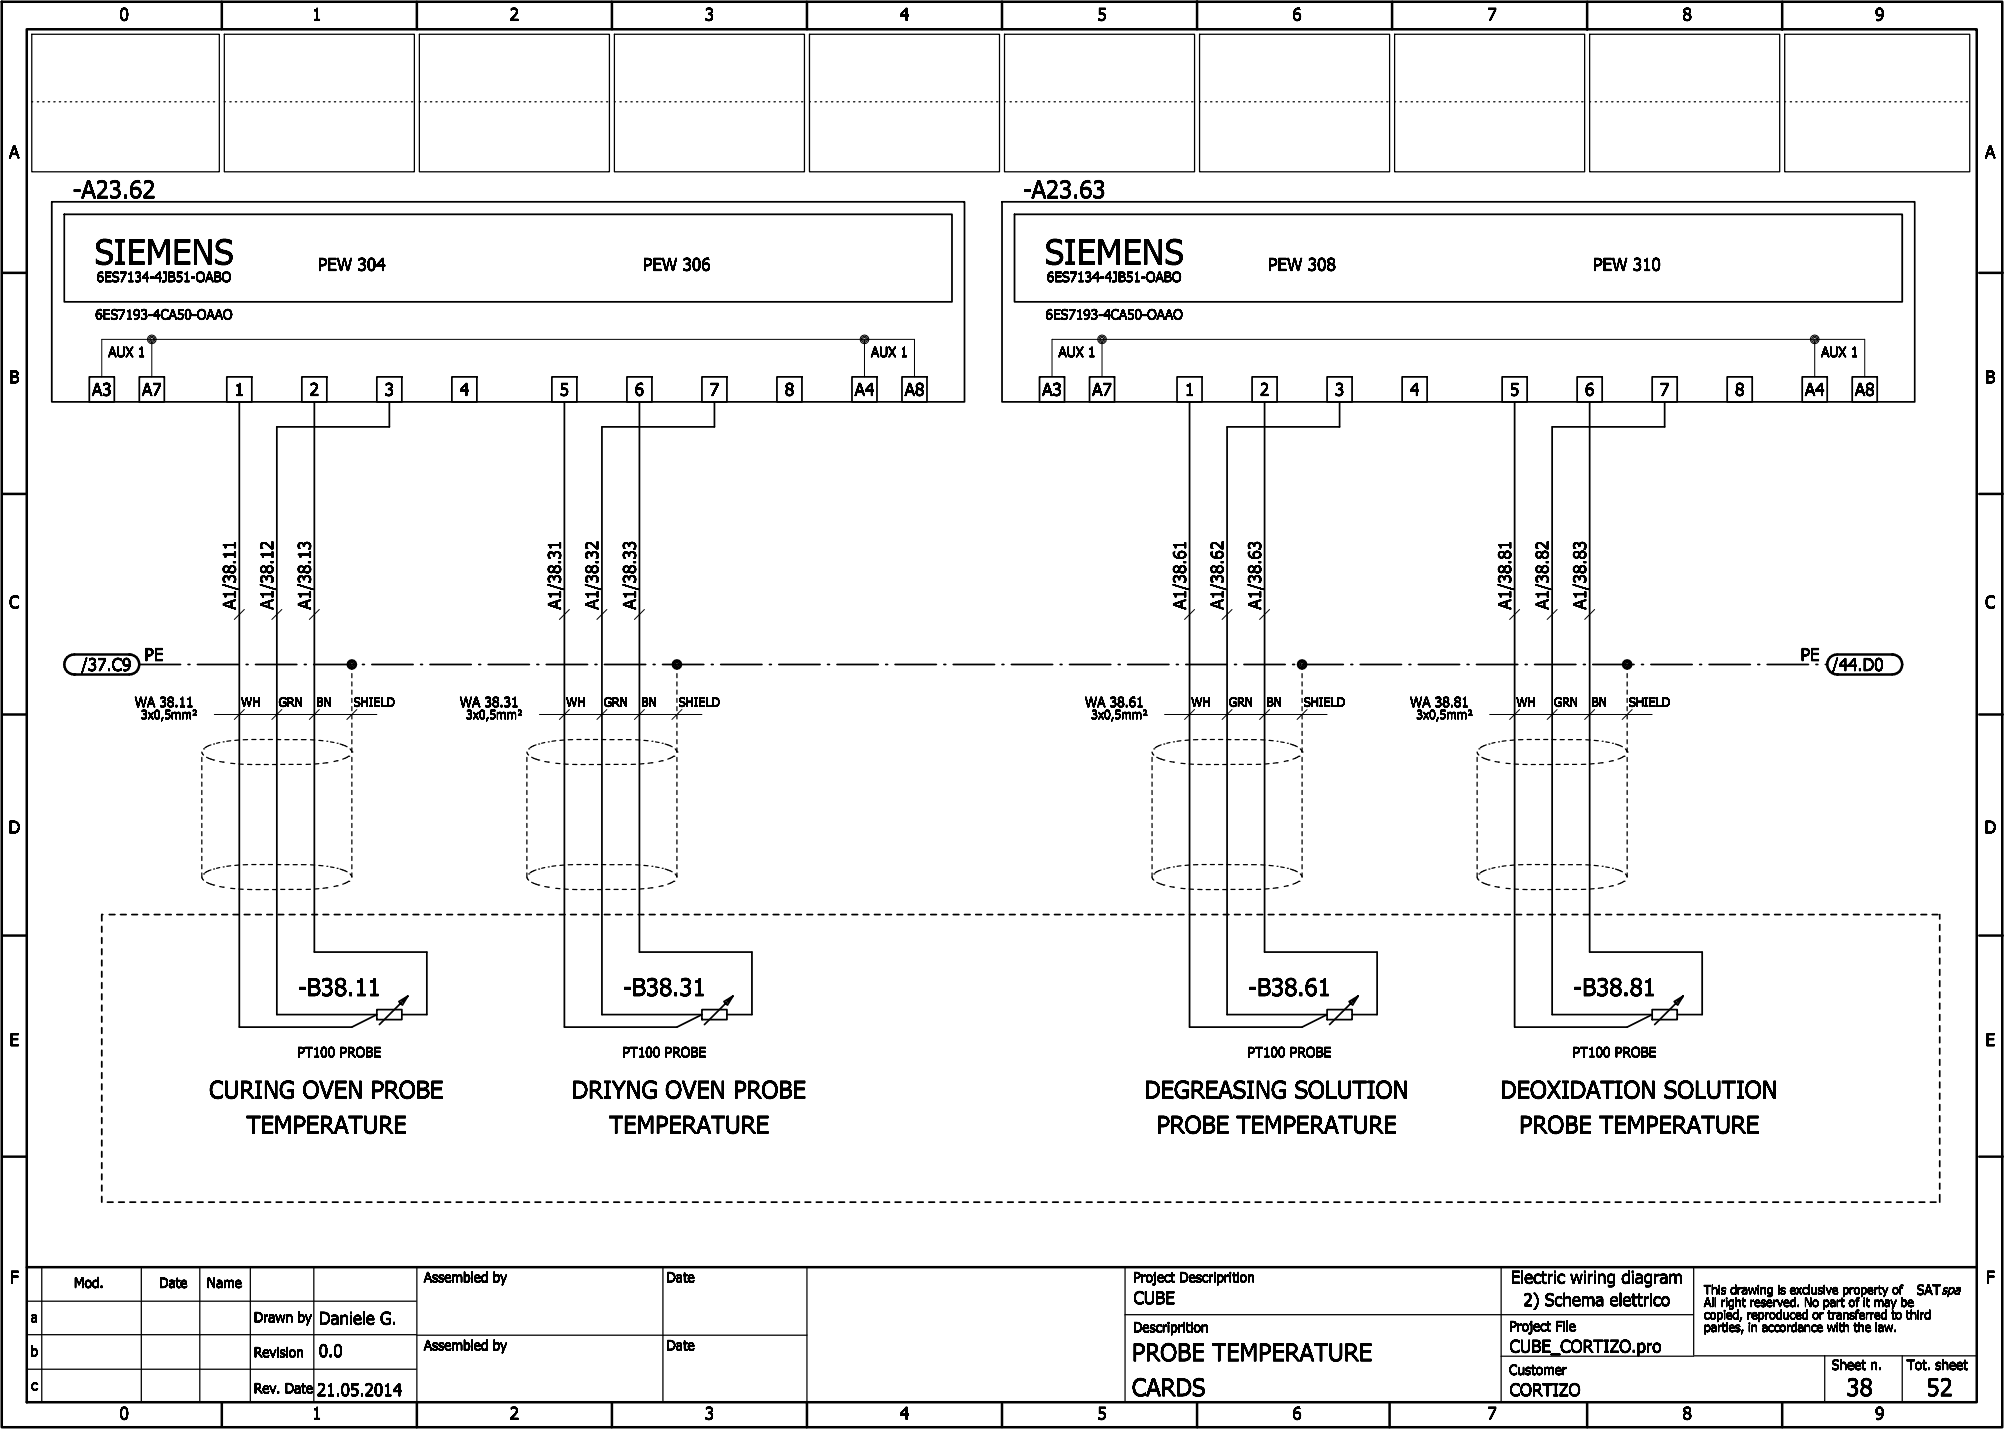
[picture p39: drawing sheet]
<svg xmlns="http://www.w3.org/2000/svg" width="401mm" height="286mm" viewBox="0 0 401 286" stroke-linecap="round" stroke-linejoin="round" font-family="sans-serif">
<defs><g id="words">
<g font-size="5">
<text x="18.9" y="52.8">SIEMENS</text>
<text x="208.9" y="52.8">SIEMENS</text>
</g>
<g font-size="3.5">
<text x="14.6" y="39.6">-A23.62</text>
<text x="204.6" y="39.6">-A23.63</text>
<text x="59.6" y="199.1">-B38.11</text>
<text x="124.6" y="199.1">-B38.31</text>
<text x="249.6" y="199.1">-B38.61</text>
<text x="314.6" y="199.1">-B38.81</text>
<text x="41.8" y="219.6">CURING OVEN PROBE</text>
<text x="114.3" y="219.6">DRIYNG OVEN PROBE</text>
<text x="228.8" y="219.6">DEGREASING SOLUTION</text>
<text x="300" y="219.6">DEOXIDATION SOLUTION</text>
<text x="49.3" y="226.6">TEMPERATURE</text>
<text x="121.8" y="226.6">TEMPERATURE</text>
<text x="231.3" y="226.6">PROBE TEMPERATURE</text>
<text x="303.8" y="226.6">PROBE TEMPERATURE</text>
<text x="226.4" y="272.1">PROBE TEMPERATURE</text>
<text x="226.4" y="279.1">CARDS</text>
<text x="369.2" y="279.1">38</text>
<text x="385.2" y="279.1">52</text>
</g>
<g font-size="2.5">
<text x="23.9" y="4.1">0</text>
<text x="62.4" y="4.1">1</text>
<text x="101.9" y="4.1">2</text>
<text x="140.9" y="4.1">3</text>
<text x="179.9" y="4.1">4</text>
<text x="219.4" y="4.1">5</text>
<text x="258.4" y="4.1">6</text>
<text x="297.4" y="4.1">7</text>
<text x="336.4" y="4.1">8</text>
<text x="374.9" y="4.1">9</text>
<text x="1.8" y="31.6">A</text>
<text x="396.9" y="31.6">A</text>
<text x="63.5" y="54.1">PEW 304</text>
<text x="128.5" y="54.1">PEW 306</text>
<text x="253.5" y="54.1">PEW 308</text>
<text x="318.5" y="54.1">PEW 310</text>
<text x="1.9" y="76.6">B</text>
<text x="397" y="76.6">B</text>
<text x="18.4" y="79.1">A3</text>
<text x="28.4" y="79.1">A7</text>
<text x="46.9" y="79.1">1</text>
<text x="61.9" y="79.1">2</text>
<text x="76.9" y="79.1">3</text>
<text x="91.9" y="79.1">4</text>
<text x="111.9" y="79.1">5</text>
<text x="126.9" y="79.1">6</text>
<text x="141.9" y="79.1">7</text>
<text x="156.9" y="79.1">8</text>
<text x="170.9" y="79.1">A4</text>
<text x="180.9" y="79.1">A8</text>
<text x="208.4" y="79.1">A3</text>
<text x="218.4" y="79.1">A7</text>
<text x="236.9" y="79.1">1</text>
<text x="251.9" y="79.1">2</text>
<text x="266.9" y="79.1">3</text>
<text x="281.9" y="79.1">4</text>
<text x="301.9" y="79.1">5</text>
<text x="316.9" y="79.1">6</text>
<text x="331.9" y="79.1">7</text>
<text x="346.9" y="79.1">8</text>
<text x="360.9" y="79.1">A4</text>
<text x="370.9" y="79.1">A8</text>
<text x="1.8" y="121.6">C</text>
<text x="47.1" y="121.9" transform="rotate(-90 47.1 121.9)">A1/38.11</text>
<text x="54.6" y="121.9" transform="rotate(-90 54.6 121.9)">A1/38.12</text>
<text x="62.1" y="121.9" transform="rotate(-90 62.1 121.9)">A1/38.13</text>
<text x="112.1" y="121.9" transform="rotate(-90 112.1 121.9)">A1/38.31</text>
<text x="119.6" y="121.9" transform="rotate(-90 119.6 121.9)">A1/38.32</text>
<text x="127.1" y="121.9" transform="rotate(-90 127.1 121.9)">A1/38.33</text>
<text x="237.1" y="121.9" transform="rotate(-90 237.1 121.9)">A1/38.61</text>
<text x="244.6" y="121.9" transform="rotate(-90 244.6 121.9)">A1/38.62</text>
<text x="252.1" y="121.9" transform="rotate(-90 252.1 121.9)">A1/38.63</text>
<text x="302.1" y="121.9" transform="rotate(-90 302.1 121.9)">A1/38.81</text>
<text x="309.6" y="121.9" transform="rotate(-90 309.6 121.9)">A1/38.82</text>
<text x="317.1" y="121.9" transform="rotate(-90 317.1 121.9)">A1/38.83</text>
<text x="396.9" y="121.6">C</text>
<text x="16.3" y="134.1">/37.C9</text>
<text x="28.9" y="132.1">PE</text>
<text x="360" y="132.1">PE</text>
<text x="366.4" y="134.1">/44.D0</text>
<text x="1.7" y="166.6">D</text>
<text x="396.8" y="166.6">D</text>
<text x="1.9" y="209.1">E</text>
<text x="397" y="209.1">E</text>
<text x="2" y="256.6">F</text>
<text x="302.1" y="256.6">Electric wiring diagram</text>
<text x="397.1" y="256.6">F</text>
<text x="226.7" y="260.7">CUBE</text>
<text x="304.6" y="261.1">2) Schema elettrico</text>
<text x="63.8" y="264.8">Daniele G.</text>
<text x="63.8" y="271.3">0.0</text>
<text x="301.9" y="270.4">CUBE_CORTIZO.pro</text>
<text x="63.4" y="279.1">21.05.2014</text>
<text x="301.9" y="279.1">CORTIZO</text>
<text x="23.9" y="283.8">0</text>
<text x="62.4" y="283.8">1</text>
<text x="101.9" y="283.8">2</text>
<text x="140.9" y="283.8">3</text>
<text x="179.9" y="283.8">4</text>
<text x="219.4" y="283.8">5</text>
<text x="258.4" y="283.8">6</text>
<text x="297.4" y="283.8">7</text>
<text x="336.4" y="283.8">8</text>
<text x="374.9" y="283.8">9</text>
</g>
<g font-size="2">
<text x="19.3" y="56.4">6ES7134-4JB51-OABO</text>
<text x="209.3" y="56.4">6ES7134-4JB51-OABO</text>
<text x="19.1" y="63.9">6ES7193-4CA50-OAAO</text>
<text x="209.1" y="63.9">6ES7193-4CA50-OAAO</text>
<text x="21.7" y="71.4">AUX 1</text>
<text x="174.2" y="71.4">AUX 1</text>
<text x="211.7" y="71.4">AUX 1</text>
<text x="364.2" y="71.4">AUX 1</text>
<text x="26.9" y="141.4">WA 38.11</text>
<text x="91.9" y="141.4">WA 38.31</text>
<text x="216.9" y="141.4">WA 38.61</text>
<text x="281.9" y="141.4">WA 38.81</text>
<text x="59.4" y="211.4">PT100 PROBE</text>
<text x="124.4" y="211.4">PT100 PROBE</text>
<text x="249.4" y="211.4">PT100 PROBE</text>
<text x="314.4" y="211.4">PT100 PROBE</text>
<text x="14.8" y="257.5">Mod.</text>
<text x="31.8" y="257.5">Date</text>
<text x="41.4" y="257.5">Name</text>
<text x="84.8" y="256.4">Assembled by</text>
<text x="133.3" y="256.4">Date</text>
<text x="226.6" y="256.4">Project Descriprition</text>
<text x="383.3" y="258.9">SATspa</text>
<text x="6.2" y="264.4">a</text>
<text x="50.8" y="264.4">Drawn by</text>
<text x="84.8" y="270">Assembled by</text>
<text x="133.3" y="270">Date</text>
<text x="226.6" y="266.4">Descriprition</text>
<text x="301.8" y="266.1">Project File</text>
<text x="6.1" y="271.2">b</text>
<text x="50.8" y="271.3">Revision</text>
<text x="301.8" y="274.9">Customer</text>
<text x="366.3" y="273.9">Sheet n.</text>
<text x="381.3" y="273.9">Tot. sheet</text>
<text x="6.2" y="278">c</text>
<text x="50.8" y="278.5">Rev. Date</text>
</g>
<g font-size="1.8">
<text x="28.2" y="143.7">3x0,5mm²</text>
<text x="48.2" y="141.3">WH</text>
<text x="55.7" y="141.3">GRN</text>
<text x="63.2" y="141.3">BN</text>
<text x="70.7" y="141.3">SHIELD</text>
<text x="93.2" y="143.7">3x0,5mm²</text>
<text x="113.2" y="141.3">WH</text>
<text x="120.7" y="141.3">GRN</text>
<text x="128.2" y="141.3">BN</text>
<text x="135.7" y="141.3">SHIELD</text>
<text x="218.2" y="143.7">3x0,5mm²</text>
<text x="238.2" y="141.3">WH</text>
<text x="245.7" y="141.3">GRN</text>
<text x="253.2" y="141.3">BN</text>
<text x="260.7" y="141.3">SHIELD</text>
<text x="283.2" y="143.7">3x0,5mm²</text>
<text x="303.2" y="141.3">WH</text>
<text x="310.7" y="141.3">GRN</text>
<text x="318.2" y="141.3">BN</text>
<text x="325.7" y="141.3">SHIELD</text>
<text x="340.7" y="258.8">This drawing is exclusive property of</text>
<text x="340.7" y="261.3">All right reserved. No part of it may be</text>
<text x="340.7" y="263.8">copied, reproduced or transferred to third</text>
<text x="340.7" y="266.3">parties, in accordance with the law.</text>
</g>
</g></defs>
<g fill="none" stroke="#000" stroke-width=".35">
<path d="M10.4 40.4h182.5v40h-182.5zM12.9 42.9h177.5v17.4h-177.5zM200.4 40.4h182.5v40h-182.5zM202.9 42.9h177.5v17.4h-177.5zM17.9 75.3h5v5.1h-5zM27.9 75.3h5v5.1h-5zM45.4 75.3h5v5.1h-5zM60.4 75.3h5v5.1h-5zM75.4 75.3h5v5.1h-5zM90.4 75.3h5v5.1h-5zM110.4 75.3h5v5.1h-5zM125.4 75.3h5v5.1h-5z"/>
<path d="M140.4 75.3h5v5.1h-5zM155.4 75.3h5v5.1h-5zM170.4 75.3h5v5.1h-5zM180.4 75.3h5v5.1h-5zM207.9 75.3h5v5.1h-5zM217.9 75.3h5v5.1h-5zM235.4 75.3h5v5.1h-5zM250.4 75.3h5v5.1h-5zM265.4 75.3h5v5.1h-5zM280.4 75.3h5v5.1h-5zM300.4 75.3h5v5.1h-5zM315.4 75.3h5v5.1h-5z"/>
<path d="M330.4 75.3h5v5.1h-5zM345.4 75.3h5v5.1h-5zM360.4 75.3h5v5.1h-5zM370.4 75.3h5v5.1h-5zM47.9 80.4v125h22.5l5-2.5h-20v-117.5h22.5v-5M62.9 80.4v110h22.5v12.5h-5M112.9 80.4v125h22.5l5-2.5h-20v-117.5h22.5v-5M127.9 80.4v110h22.5v12.5h-5M237.9 80.4v125h22.5l5-2.5h-20v-117.5h22.5v-5M252.9 80.4v110h22.5v12.5h-5M302.9 80.4v125h22.5l5-2.5h-20v-117.5h22.5v-5M317.9 80.4v110h22.5v12.5h-5"/>
<path d="M27.9 132.9h8.2M37.6 132.9h.4M39.5 132.9h8.2M49.2 132.9h.4M51.1 132.9h8.3M60.9 132.9h.3M62.7 132.9h8.3M72.5 132.9h.4M74.4 132.9h8.2M84.1 132.9h.4M86 132.9h8.2M95.7 132.9h.4"/>
<path d="M97.6 132.9h8.3M107.4 132.9h.3M109.2 132.9h8.3M119 132.9h.4M120.9 132.9h8.2M130.6 132.9h.4M132.5 132.9h8.2M142.2 132.9h.4M144.1 132.9h8.3M153.9 132.9h.3M155.7 132.9h8.3M165.5 132.9h.4"/>
<path d="M167.4 132.9h8.2M177.1 132.9h.4M179 132.9h8.2M188.7 132.9h.4M190.6 132.9h8.3M200.4 132.9h.3M202.2 132.9h8.3M212 132.9h.4M213.9 132.9h8.2M223.6 132.9h.4M225.5 132.9h8.2M235.2 132.9h.4"/>
<path d="M237.1 132.9h8.3M246.9 132.9h.3M248.7 132.9h8.3M258.5 132.9h.4M260.4 132.9h8.2M270.1 132.9h.4M272 132.9h8.2M281.7 132.9h.4M283.6 132.9h8.3M293.4 132.9h.3M295.2 132.9h8.3M305 132.9h.4"/>
<path d="M306.9 132.9h8.2M316.6 132.9h.4M318.5 132.9h8.2M328.2 132.9h.4M330.1 132.9h8.3M339.9 132.9h.3M341.7 132.9h8.3M351.5 132.9h.4M353.4 132.9h8.2M363.1 132.9h.4M365 132.9h.4M20.4 182.9v1.2"/>
<path d="M20.4 185.2v1.2M20.4 187.5v1.1M20.4 189.7v1.2M20.4 192v1.1M20.4 194.2v1.2M20.4 196.5v1.1M20.4 198.7v1.2M21.9 182.9h1.1M24.1 182.9h1.1M26.4 182.9h1.1M28.6 182.9h1.1M30.9 182.9h1.1"/>
<path d="M33.1 182.9h1.1M35.4 182.9h1.1M37.6 182.9h1.1M39.9 182.9h1.1M42.1 182.9h1.1M44.4 182.9h1.1M46.6 182.9h1.1M48.9 182.9h1.1M51.1 182.9h1.1M53.4 182.9h1.1M55.6 182.9h1.1M57.9 182.9h1.1"/>
<path d="M60.1 182.9h1.1M62.4 182.9h1.1M64.6 182.9h1.1M66.9 182.9h1.1M69.1 182.9h1.1M71.4 182.9h1.1M73.6 182.9h1.1M75.9 182.9h1.1M78.1 182.9h1.1M80.4 182.9h1.1M81.6 199.2l-1.1 1.8-.7-.7 1.8-1.1-5.7 5.7M82.6 182.9h1.1"/>
<path d="M84.9 182.9h1.1M87.1 182.9h1.1M89.4 182.9h1.1M91.6 182.9h1.1M93.9 182.9h1.1M96.1 182.9h1.1M98.4 182.9h1.1M100.6 182.9h1.1M102.9 182.9h1.1M105.1 182.9h1.1M107.4 182.9h1.1M109.6 182.9h1.1"/>
<path d="M111.9 182.9h1.1M114.1 182.9h1.1M116.4 182.9h1.1M118.6 182.9h1.1M120.9 182.9h1.1M123.1 182.9h1.1M125.4 182.9h1.1M127.6 182.9h1.1M129.9 182.9h1.1M132.1 182.9h1.1M134.4 182.9h1.1M136.6 182.9h1.1"/>
<path d="M138.9 182.9h1.1M141.1 182.9h1.1M143.4 182.9h1.1M145.6 182.9h1.1M146.6 199.2l-1.1 1.8-.7-.7 1.8-1.1-5.7 5.7M147.9 182.9h1.1M150.1 182.9h1.1M152.4 182.9h1.1M154.6 182.9h1.1M156.9 182.9h1.1M159.1 182.9h1.1M161.4 182.9h1.1"/>
<path d="M163.6 182.9h1.1M165.9 182.9h1.1M168.1 182.9h1.1M170.4 182.9h1.1M172.6 182.9h1.1M174.9 182.9h1.1M177.1 182.9h1.1M179.4 182.9h1.1M181.6 182.9h1.1M183.9 182.9h1.1M186.1 182.9h1.1M188.4 182.9h1.1"/>
<path d="M190.6 182.9h1.1M192.9 182.9h1.1M195.1 182.9h1.1M197.4 182.9h1.1M199.6 182.9h1.1M201.9 182.9h1.1M204.1 182.9h1.1M206.4 182.9h1.1M208.6 182.9h1.1M210.9 182.9h1.1M213.1 182.9h1.1M215.4 182.9h1.1"/>
<path d="M217.6 182.9h1.1M219.9 182.9h1.1M222.1 182.9h1.1M224.4 182.9h1.1M226.6 182.9h1.1M228.9 182.9h1.1M231.1 182.9h1.1M233.4 182.9h1.1M235.6 182.9h1.1M237.9 182.9h1.1M240.1 182.9h1.1M242.4 182.9h1.1"/>
<path d="M244.6 182.9h1.1M246.9 182.9h1.1M249.1 182.9h1.1M251.4 182.9h1.1M253.6 182.9h1.1M255.9 182.9h1.1M258.1 182.9h1.1M260.4 182.9h1.1M262.6 182.9h1.1M264.9 182.9h1.1M267.1 182.9h1.1M269.4 182.9h1.1"/>
<path d="M271.6 199.2l-1.1 1.8-.7-.7 1.8-1.1-5.7 5.7M271.6 182.9h1.1M273.9 182.9h1.1M276.1 182.9h1.1M278.4 182.9h1.1M280.6 182.9h1.1M282.9 182.9h1.1M285.1 182.9h1.1M287.4 182.9h1.1M289.6 182.9h1.1M291.9 182.9h1.1M294.1 182.9h1.1"/>
<path d="M296.4 182.9h1.1M298.6 182.9h1.1M300.9 182.9h1.1M303.1 182.9h1.1M305.4 182.9h1.1M307.6 182.9h1.1M309.9 182.9h1.1M312.1 182.9h1.1M314.4 182.9h1.1M316.6 182.9h1.1M318.9 182.9h1.1M321.1 182.9h1.1"/>
<path d="M323.4 182.9h1.1M325.6 182.9h1.1M327.9 182.9h1.1M330.1 182.9h1.1M332.4 182.9h1.1M334.6 182.9h1.1M336.6 199.2l-1.1 1.8-.7-.7 1.8-1.1-5.7 5.7M336.9 182.9h1.1M339.1 182.9h1.1M341.4 182.9h1.1M343.6 182.9h1.1M345.9 182.9h1.1"/>
<path d="M348.1 182.9h1.1M350.4 182.9h1.1M352.6 182.9h1.1M354.9 182.9h1.1M357.1 182.9h1.1M359.4 182.9h1.1M361.6 182.9h1.1M363.9 182.9h1.1M366.1 182.9h1.1M368.4 182.9h1.1M370.6 182.9h1.1M372.9 182.9h1.1"/>
<path d="M375.1 182.9h1.1M377.4 182.9h1.1M379.6 182.9h1.1M381.9 182.9h1.1M384.1 182.9h1.1M386.4 182.9h1.1M387.9 182.9v.8M387.9 184.9v1.1M387.9 187.1v1.1M387.9 189.3v1.2M387.9 191.6v1.1M387.9 193.9v1.1"/>
<path d="M387.9 196.1v1.1M387.9 198.4v1.1M20.4 201v1.1M20.4 203.2v1.2M20.4 205.5v1.1M20.4 207.7v1.2M20.4 210v1.1M20.4 212.2v1.2M20.4 214.5v1.1M20.4 216.7v1.2M20.4 219v1.1M75.4 201.9h5v2h-5z"/>
<path d="M140.4 201.9h5v2h-5zM265.4 201.9h5v2h-5zM330.4 201.9h5v2h-5zM387.9 200.6v1.1M387.9 202.9v1.1M387.9 205.1v1.1M387.9 207.4v1.1M387.9 209.6v1.1M387.9 211.9v1.1M387.9 214.1v1.1M387.9 216.4v1.1M387.9 218.6v1.1"/>
<path d="M20.4 221.2v1.2M20.4 223.5v1.1M20.4 225.7v1.2M20.4 228v1.1M20.4 230.2v1.2M20.4 232.5v1.1M20.4 234.7v1.2M20.4 237v1.1M20.4 239.2v1.2M387.9 220.9v1.1M387.9 223.1v1.1M387.9 225.4v1.1"/>
<path d="M387.9 227.6v1.1M387.9 229.9v1.1M387.9 232.1v1.1M387.9 234.4v1.1M387.9 236.6v1.1M387.9 238.9v1.5M21.5 240.4h1.1M23.7 240.4h1.2M26 240.4h1.1M28.2 240.4h1.2M30.5 240.4h1.1M32.7 240.4h1.2"/>
<path d="M35 240.4h1.1M37.2 240.4h1.2M39.5 240.4h1.1M41.7 240.4h1.2M44 240.4h1.1M46.2 240.4h1.2M48.5 240.4h1.1M50.7 240.4h1.2M53 240.4h1.1M55.2 240.4h1.2M57.5 240.4h1.1M59.7 240.4h1.2"/>
<path d="M62 240.4h1.1M64.2 240.4h1.2M66.5 240.4h1.1M68.7 240.4h1.2M71 240.4h1.1M73.2 240.4h1.2M75.5 240.4h1.1M77.7 240.4h1.2M80 240.4h1.1M82.2 240.4h1.2M84.5 240.4h1.1M86.7 240.4h1.2"/>
<path d="M89 240.4h1.1M91.2 240.4h1.2M93.5 240.4h1.1M95.7 240.4h1.2M98 240.4h1.1M100.2 240.4h1.2M102.5 240.4h1.1M104.7 240.4h1.2M107 240.4h1.1M109.2 240.4h1.2M111.5 240.4h1.1M113.7 240.4h1.2"/>
<path d="M116 240.4h1.1M118.2 240.4h1.2M120.5 240.4h1.1M122.7 240.4h1.2M125 240.4h1.1M127.2 240.4h1.2M129.5 240.4h1.1M131.7 240.4h1.2M134 240.4h1.1M136.2 240.4h1.2M138.5 240.4h1.1M140.7 240.4h1.2"/>
<path d="M143 240.4h1.1M145.2 240.4h1.2M147.5 240.4h1.1M149.7 240.4h1.2M152 240.4h1.1M154.2 240.4h1.2M156.5 240.4h1.1M158.7 240.4h1.2M161 240.4h1.1M163.2 240.4h1.2M165.5 240.4h1.1M167.7 240.4h1.2"/>
<path d="M170 240.4h1.1M172.2 240.4h1.2M174.5 240.4h1.1M176.7 240.4h1.2M179 240.4h1.1M181.2 240.4h1.2M183.5 240.4h1.1M185.7 240.4h1.2M188 240.4h1.1M190.2 240.4h1.2M192.5 240.4h1.1M194.7 240.4h1.2"/>
<path d="M197 240.4h1.1M199.2 240.4h1.2M201.5 240.4h1.1M203.7 240.4h1.2M206 240.4h1.1M208.2 240.4h1.2M210.5 240.4h1.1M212.7 240.4h1.2M215 240.4h1.1M217.2 240.4h1.2M219.5 240.4h1.1M221.7 240.4h1.2"/>
<path d="M224 240.4h1.1M226.2 240.4h1.2M228.5 240.4h1.1M230.7 240.4h1.2M233 240.4h1.1M235.2 240.4h1.2M237.5 240.4h1.1M239.7 240.4h1.2M242 240.4h1.1M244.2 240.4h1.2M246.5 240.4h1.1M248.7 240.4h1.2"/>
<path d="M251 240.4h1.1M253.2 240.4h1.2M255.5 240.4h1.1M257.7 240.4h1.2M260 240.4h1.1M262.2 240.4h1.2M264.5 240.4h1.1M266.7 240.4h1.2M269 240.4h1.1M271.2 240.4h1.2M273.5 240.4h1.1M275.7 240.4h1.2"/>
<path d="M278 240.4h1.1M280.2 240.4h1.2M282.5 240.4h1.1M284.7 240.4h1.2M287 240.4h1.1M289.2 240.4h1.2M291.5 240.4h1.1M293.7 240.4h1.2M296 240.4h1.1M298.2 240.4h1.2M300.5 240.4h1.1M302.7 240.4h1.2"/>
<path d="M305 240.4h1.1M307.2 240.4h1.2M309.5 240.4h1.1M311.7 240.4h1.2M314 240.4h1.1M316.2 240.4h1.2M318.5 240.4h1.1M320.7 240.4h1.2M323 240.4h1.1M325.2 240.4h1.2M327.5 240.4h1.1M329.7 240.4h1.2"/>
<path d="M332 240.4h1.1M334.2 240.4h1.2M336.5 240.4h1.1M338.7 240.4h1.2M341 240.4h1.1M343.2 240.4h1.2M345.5 240.4h1.1M347.7 240.4h1.2M350 240.4h1.1M352.2 240.4h1.2M354.5 240.4h1.1M356.7 240.4h1.2"/>
<path d="M359 240.4h1.1M361.2 240.4h1.2M363.5 240.4h1.1M365.7 240.4h1.2M368 240.4h1.1M370.2 240.4h1.2M372.5 240.4h1.1M374.7 240.4h1.2M377 240.4h1.1M379.2 240.4h1.2M381.5 240.4h1.1M383.7 240.4h1.2"/>
<path d="M386 240.4h1.1"/>
<circle cx="70.4" cy="132.9" r=".4"/>
<circle cx="70.4" cy="132.9" r=".7"/>
<circle cx="70.4" cy="132.9" r=".9"/>
<circle cx="135.4" cy="132.9" r=".4"/>
<circle cx="135.4" cy="132.9" r=".9"/>
<circle cx="135.4" cy="132.9" r=".7"/>
<circle cx="260.4" cy="132.9" r=".4"/>
<circle cx="260.4" cy="132.9" r=".9"/>
<circle cx="260.4" cy="132.9" r=".7"/>
<circle cx="325.4" cy="132.9" r=".4"/>
<circle cx="325.4" cy="132.9" r=".9"/>
<circle cx="325.4" cy="132.9" r=".7"/>
</g>
<g fill="#000">
<circle cx="14.9" cy="134.9" r=".25"/>
<circle cx="25.9" cy="130.9" r=".25"/>
<circle cx="367.4" cy="134.9" r=".25"/>
<circle cx="378.4" cy="130.9" r=".25"/>
<circle cx="20.4" cy="182.9" r=".17"/>
</g>
<g fill="none" stroke="#000" stroke-width=".25">
<path d="M6.4 6.9h37.5v27.4h-37.5zM44.9 6.9h38v27.4h-38zM83.9 6.9h38v27.4h-38zM122.9 6.9h38v27.4h-38zM161.9 6.9h38v27.4h-38zM200.9 6.9h38v27.4h-38zM239.9 6.9h38v27.4h-38zM278.9 6.9h38v27.4h-38zM317.9 6.9h38v27.4h-38zM356.9 6.9h37v27.4h-37zM6.4 20.4h.1M7.5 20.4h.2"/>
<path d="M8.6 20.4h.2M9.7 20.4h.2M10.8 20.4h.2M11.9 20.4h.2M13 20.4h.2M14.1 20.4h.2M15.2 20.4h.2M16.3 20.4h.2M17.4 20.4h.2M18.5 20.4h.2M19.6 20.4h.2M20.7 20.4h.2"/>
<path d="M21.8 20.4h.2M22.9 20.4h.2M24 20.4h.2M25.1 20.4h.2M26.2 20.4h.2M27.3 20.4h.2M28.4 20.4h.2M29.5 20.4h.2M30.6 20.4h.2M31.7 20.4h.2M32.8 20.4h.2M33.9 20.4h.2"/>
<path d="M35 20.4h.2M36.1 20.4h.2M37.2 20.4h.2M38.3 20.4h.2M39.4 20.4h.2M40.5 20.4h.2M41.6 20.4h.2M42.7 20.4h.2M44.9 20.4h.1M46 20.4h.2M47.1 20.4h.2M48.2 20.4h.2"/>
<path d="M49.3 20.4h.2M50.4 20.4h.2M51.5 20.4h.2M52.6 20.4h.2M53.7 20.4h.2M54.8 20.4h.2M55.9 20.4h.2M57 20.4h.2M58.1 20.4h.2M59.2 20.4h.2M60.3 20.4h.2M61.4 20.4h.2"/>
<path d="M62.5 20.4h.2M63.6 20.4h.2M64.7 20.4h.2M65.8 20.4h.2M66.9 20.4h.2M68 20.4h.2M69.1 20.4h.2M70.2 20.4h.2M71.3 20.4h.2M72.4 20.4h.2M73.5 20.4h.2M74.6 20.4h.2"/>
<path d="M75.7 20.4h.2M76.8 20.4h.2M77.9 20.4h.2M79 20.4h.2M80.1 20.4h.2M81.2 20.4h.2M82.3 20.4h.2M83.9 20.4h.1M85 20.4h.2M86.1 20.4h.2M87.2 20.4h.2M88.3 20.4h.2"/>
<path d="M89.4 20.4h.2M90.5 20.4h.2M91.6 20.4h.2M92.7 20.4h.2M93.8 20.4h.2M94.9 20.4h.2M96 20.4h.2M97.1 20.4h.2M98.2 20.4h.2M99.3 20.4h.2M100.4 20.4h.2M101.5 20.4h.2"/>
<path d="M102.6 20.4h.2M103.7 20.4h.2M104.8 20.4h.2M105.9 20.4h.2M107 20.4h.2M108.1 20.4h.2M109.2 20.4h.2M110.3 20.4h.2M111.4 20.4h.2M112.5 20.4h.2M113.6 20.4h.2M114.7 20.4h.2"/>
<path d="M115.8 20.4h.2M116.9 20.4h.2M118 20.4h.2M119.1 20.4h.2M120.2 20.4h.2M121.3 20.4h.2M122.9 20.4h.1M124 20.4h.2M125.1 20.4h.2M126.2 20.4h.2M127.3 20.4h.2M128.4 20.4h.2"/>
<path d="M129.5 20.4h.2M130.6 20.4h.2M131.7 20.4h.2M132.8 20.4h.2M133.9 20.4h.2M135 20.4h.2M136.1 20.4h.2M137.2 20.4h.2M138.3 20.4h.2M139.4 20.4h.2M140.5 20.4h.2M141.6 20.4h.2"/>
<path d="M142.7 20.4h.2M143.8 20.4h.2M144.9 20.4h.2M146 20.4h.2M147.1 20.4h.2M148.2 20.4h.2M149.3 20.4h.2M150.4 20.4h.2M151.5 20.4h.2M152.6 20.4h.2M153.7 20.4h.2M154.8 20.4h.2"/>
<path d="M155.9 20.4h.2M157 20.4h.2M158.1 20.4h.2M159.2 20.4h.2M160.3 20.4h.2M161.9 20.4h.1M163 20.4h.2M164.1 20.4h.2M165.2 20.4h.2M166.3 20.4h.2M167.4 20.4h.2M168.5 20.4h.2"/>
<path d="M169.6 20.4h.2M170.7 20.4h.2M171.8 20.4h.2M172.9 20.4h.2M174 20.4h.2M175.1 20.4h.2M176.2 20.4h.2M177.3 20.4h.2M178.4 20.4h.2M179.5 20.4h.2M180.6 20.4h.2M181.7 20.4h.2"/>
<path d="M182.8 20.4h.2M183.9 20.4h.2M185 20.4h.2M186.1 20.4h.2M187.2 20.4h.2M188.3 20.4h.2M189.4 20.4h.2M190.5 20.4h.2M191.6 20.4h.2M192.7 20.4h.2M193.8 20.4h.2M194.9 20.4h.2"/>
<path d="M196 20.4h.2M197.1 20.4h.2M198.2 20.4h.2M199.3 20.4h.2M200.9 20.4h.1M202 20.4h.2M203.1 20.4h.2M204.2 20.4h.2M205.3 20.4h.2M206.4 20.4h.2M207.5 20.4h.2M208.6 20.4h.2"/>
<path d="M209.7 20.4h.2M210.8 20.4h.2M211.9 20.4h.2M213 20.4h.2M214.1 20.4h.2M215.2 20.4h.2M216.3 20.4h.2M217.4 20.4h.2M218.5 20.4h.2M219.6 20.4h.2M220.7 20.4h.2M221.8 20.4h.2"/>
<path d="M222.9 20.4h.2M224 20.4h.2M225.1 20.4h.2M226.2 20.4h.2M227.3 20.4h.2M228.4 20.4h.2M229.5 20.4h.2M230.6 20.4h.2M231.7 20.4h.2M232.8 20.4h.2M233.9 20.4h.2M235 20.4h.2"/>
<path d="M236.1 20.4h.2M237.2 20.4h.2M238.3 20.4h.2M239.9 20.4h.1M241 20.4h.2M242.1 20.4h.2M243.2 20.4h.2M244.3 20.4h.2M245.4 20.4h.2M246.5 20.4h.2M247.6 20.4h.2M248.7 20.4h.2"/>
<path d="M249.8 20.4h.2M250.9 20.4h.2M252 20.4h.2M253.1 20.4h.2M254.2 20.4h.2M255.3 20.4h.2M256.4 20.4h.2M257.5 20.4h.2M258.6 20.4h.2M259.7 20.4h.2M260.8 20.4h.2M261.9 20.4h.2"/>
<path d="M263 20.4h.2M264.1 20.4h.2M265.2 20.4h.2M266.3 20.4h.2M267.4 20.4h.2M268.5 20.4h.2M269.6 20.4h.2M270.7 20.4h.2M271.8 20.4h.2M272.9 20.4h.2M274 20.4h.2M275.1 20.4h.2"/>
<path d="M276.2 20.4h.2M277.3 20.4h.2M278.9 20.4h.1M280 20.4h.2M281.1 20.4h.2M282.2 20.4h.2M283.3 20.4h.2M284.4 20.4h.2M285.5 20.4h.2M286.6 20.4h.2M287.7 20.4h.2M288.8 20.4h.2"/>
<path d="M289.9 20.4h.2M291 20.4h.2M292.1 20.4h.2M293.2 20.4h.2M294.3 20.4h.2M295.4 20.4h.2M296.5 20.4h.2M297.6 20.4h.2M298.7 20.4h.2M299.8 20.4h.2M300.9 20.4h.2M302 20.4h.2"/>
<path d="M303.1 20.4h.2M304.2 20.4h.2M305.3 20.4h.2M306.4 20.4h.2M307.5 20.4h.2M308.6 20.4h.2M309.7 20.4h.2M310.8 20.4h.2M311.9 20.4h.2M313 20.4h.2M314.1 20.4h.2M315.2 20.4h.2"/>
<path d="M316.3 20.4h.2M317.9 20.4h.1M319 20.4h.2M320.1 20.4h.2M321.2 20.4h.2M322.3 20.4h.2M323.4 20.4h.2M324.5 20.4h.2M325.6 20.4h.2M326.7 20.4h.2M327.8 20.4h.2M328.9 20.4h.2"/>
<path d="M330 20.4h.2M331.1 20.4h.2M332.2 20.4h.2M333.3 20.4h.2M334.4 20.4h.2M335.5 20.4h.2M336.6 20.4h.2M337.7 20.4h.2M338.8 20.4h.2M339.9 20.4h.2M341 20.4h.2M342.1 20.4h.2"/>
<path d="M343.2 20.4h.2M344.3 20.4h.2M345.4 20.4h.2M346.5 20.4h.2M347.6 20.4h.2M348.7 20.4h.2M349.8 20.4h.2M350.9 20.4h.2M352 20.4h.2M353.1 20.4h.2M354.2 20.4h.2M355.3 20.4h.2"/>
<path d="M356.9 20.4h.1M358 20.4h.2M359.1 20.4h.2M360.2 20.4h.2M361.3 20.4h.2M362.4 20.4h.2M363.5 20.4h.2M364.6 20.4h.2M365.7 20.4h.2M366.8 20.4h.2M367.9 20.4h.2M369 20.4h.2"/>
<path d="M370.1 20.4h.2M371.2 20.4h.2M372.3 20.4h.2M373.4 20.4h.2M374.5 20.4h.2M375.6 20.4h.2M376.7 20.4h.2M377.8 20.4h.2M378.9 20.4h.2M380 20.4h.2M381.1 20.4h.2M382.2 20.4h.2"/>
<path d="M383.3 20.4h.2M384.4 20.4h.2M385.5 20.4h.2M386.6 20.4h.2M387.7 20.4h.2M388.8 20.4h.2M389.9 20.4h.2M391 20.4h.2M392.1 20.4h.2M393.2 20.4h.2M70.4 132.9v1M70.4 134.7v.8"/>
<path d="M70.4 136.3v.9M70.4 138v.8M70.4 139.6v.9M135.4 132.9v1M135.4 134.7v.8M135.4 136.3v.9M135.4 138v.8M135.4 139.6v.9M260.4 132.9v1M260.4 134.7v.8M260.4 136.3v.9M260.4 138v.8"/>
<path d="M260.4 139.6v.9M325.4 132.9v1M325.4 134.7v.8M325.4 136.3v.9M325.4 138v.8M325.4 139.6v.9M40.4 151.4v.9M40.4 153.1v.8M40.4 154.7v.9M40.4 156.4v.8M40.4 158v.9M40.4 159.7v.8"/>
<path d="M40.4 150.4l.3 .6M40.7 149.7h.1M41.3 151.4l1.4 .6M42.2 148.9l-1.2 .6M42.7 148.8h.1M42.7 152h.1M43.9 148.5l-.6 .1M43.9 152.3l.7 .1M44.6 148.3h.1M44.6 152.4h.1M46.1 148.1l-.7 .1M46.1 152.6l.9 .1"/>
<path d="M47.8 148h-.8M47.8 152.8h.8M49.5 147.9h-.9M49.5 152.8l.9 .1M50.4 147.9h.8M51.2 152.9h.8M52 147.9h.8M52.8 152.9h.9M53.7 147.9h.8M54.5 152.9h.8M55.3 147.9h.8M56.1 152.8h.9"/>
<path d="M57 147.9h.8M57.8 152.8h.8M58.6 147.9h.8M59.4 152.8h.9M60.3 147.9h.9M62.1 147.9l.8 .1M62.1 152.8h-.9M63.8 148l.8 .1M63.8 152.7l-.9 .1M65.4 148.2h.1M65.4 152.5h.1M65.4 152.5l-.8 .1"/>
<path d="M66.1 148.3l.7 .2M67.4 148.6h.1M67.4 152.1h.1M67.4 152.1l-.6 .2M68 148.8l1.4 .5M69.7 151.2h.1M69.7 151.2l-1.2 .6M70 149.7l.4 .7M70.4 150.4h.1M70.4 141.3v.8M70.4 142.9v.8M70.4 144.6v.8"/>
<path d="M70.4 146.2v.9M70.4 147.9v.8M70.4 149.5v.9M70.4 151.4v.9M70.4 153.1v.8M70.4 154.7v.9M70.4 156.4v.8M70.4 158v.9M70.4 159.7v.8M105.4 151.4v.9M105.4 153.1v.8M105.4 154.7v.9"/>
<path d="M105.4 156.4v.8M105.4 158v.9M105.4 159.7v.8M105.4 150.4l.3 .6M105.7 149.7h.1M106.3 151.4l1.4 .6M107.2 148.9l-1.2 .6M107.7 148.8h.1M107.7 152h.1M108.9 148.5l-.6 .1M108.9 152.3l.7 .1M109.6 148.3h.1"/>
<path d="M109.6 152.4h.1M111.1 148.1l-.7 .1M111.1 152.6l.9 .1M112.8 148h-.8M112.8 152.8h.8M114.5 147.9h-.9M114.5 152.8l.9 .1M115.4 147.9h.8M116.2 152.9h.8M117 147.9h.8M117.8 152.9h.9M118.7 147.9h.8"/>
<path d="M119.5 152.9h.8M120.3 147.9h.8M121.1 152.8h.9M122 147.9h.8M122.8 152.8h.8M123.6 147.9h.8M124.4 152.8h.9M125.3 147.9h.9M127.1 147.9l.8 .1M127.1 152.8h-.9M128.8 148l.8 .1M128.8 152.7l-.9 .1"/>
<path d="M130.4 148.2h.1M130.4 152.5h.1M130.4 152.5l-.8 .1M131.1 148.3l.7 .2M132.4 148.6h.1M132.4 152.1h.1M132.4 152.1l-.6 .2M133 148.8l1.4 .5M134.7 151.2h.1M134.7 151.2l-1.2 .6M135 149.7l.4 .7M135.4 150.4h.1"/>
<path d="M135.4 141.3v.8M135.4 142.9v.8M135.4 144.6v.8M135.4 146.2v.9M135.4 147.9v.8M135.4 149.5v.9M135.4 151.4v.9M135.4 153.1v.8M135.4 154.7v.9M135.4 156.4v.8M135.4 158v.9M135.4 159.7v.8"/>
<path d="M230.4 151.4v.9M230.4 153.1v.8M230.4 154.7v.9M230.4 156.4v.8M230.4 158v.9M230.4 159.7v.8M230.4 150.4l.3 .6M230.7 149.7h.1M231.3 151.4l1.4 .6M232.2 148.9l-1.2 .6M232.7 148.8h.1M232.7 152h.1"/>
<path d="M233.9 148.5l-.6 .1M233.9 152.3l.7 .1M234.6 148.3h.1M234.6 152.4h.1M236.1 148.1l-.7 .1M236.1 152.6l.9 .1M237.8 148h-.8M237.8 152.8h.8M239.5 147.9h-.9M239.5 152.8l.9 .1M240.4 147.9h.8M241.2 152.9h.8"/>
<path d="M242 147.9h.8M242.8 152.9h.9M243.7 147.9h.8M244.5 152.9h.8M245.3 147.9h.8M246.1 152.8h.9M247 147.9h.8M247.8 152.8h.8M248.6 147.9h.8M249.4 152.8h.9M250.3 147.9h.9M252.1 147.9l.8 .1"/>
<path d="M252.1 152.8h-.9M253.8 148l.8 .1M253.8 152.7l-.9 .1M255.4 148.2h.1M255.4 152.5h.1M255.4 152.5l-.8 .1M256.1 148.3l.7 .2M257.4 148.6h.1M257.4 152.1h.1M257.4 152.1l-.6 .2M258 148.8l1.4 .5M259.7 151.2h.1"/>
<path d="M259.7 151.2l-1.2 .6M260 149.7l.4 .7M260.4 150.4h.1M260.4 141.3v.8M260.4 142.9v.8M260.4 144.6v.8M260.4 146.2v.9M260.4 147.9v.8M260.4 149.5v.9M260.4 151.4v.9M260.4 153.1v.8M260.4 154.7v.9"/>
<path d="M260.4 156.4v.8M260.4 158v.9M260.4 159.7v.8M295.4 151.4v.9M295.4 153.1v.8M295.4 154.7v.9M295.4 156.4v.8M295.4 158v.9M295.4 159.7v.8M295.4 150.4l.3 .6M295.7 149.7h.1M296.3 151.4l1.4 .6"/>
<path d="M297.2 148.9l-1.2 .6M297.7 148.8h.1M297.7 152h.1M298.9 148.5l-.6 .1M298.9 152.3l.7 .1M299.6 148.3h.1M299.6 152.4h.1M301.1 148.1l-.7 .1M301.1 152.6l.9 .1M302.8 148h-.8M302.8 152.8h.8M304.5 147.9h-.9"/>
<path d="M304.5 152.8l.9 .1M305.4 147.9h.8M306.2 152.9h.8M307 147.9h.8M307.8 152.9h.9M308.7 147.9h.8M309.5 152.9h.8M310.3 147.9h.8M311.1 152.8h.9M312 147.9h.8M312.8 152.8h.8M313.6 147.9h.8"/>
<path d="M314.4 152.8h.9M315.3 147.9h.9M317.1 147.9l.8 .1M317.1 152.8h-.9M318.8 148l.8 .1M318.8 152.7l-.9 .1M320.4 148.2h.1M320.4 152.5h.1M320.4 152.5l-.8 .1M321.1 148.3l.7 .2M322.4 148.6h.1M322.4 152.1h.1"/>
<path d="M322.4 152.1l-.6 .2M323 148.8l1.4 .5M324.7 151.2h.1M324.7 151.2l-1.2 .6M325 149.7l.4 .7M325.4 150.4h.1M325.4 141.3v.8M325.4 142.9v.8M325.4 144.6v.8M325.4 146.2v.9M325.4 147.9v.8M325.4 149.5v.9"/>
<path d="M325.4 151.4v.9M325.4 153.1v.8M325.4 154.7v.9M325.4 156.4v.8M325.4 158v.9M325.4 159.7v.8M40.4 161.3v.9M40.4 163v.8M40.4 164.6v.9M40.4 166.3v.8M40.4 167.9v.9M40.4 169.6v.8"/>
<path d="M40.4 171.2v.8M40.4 172.9v.8M40.4 174.5v.9l.3 .6M40.7 174.7h.1M41.3 176.4l1.4 .5M42.2 173.9l-1.2 .6M42.7 173.8h.1M42.7 176.9h.1M43.9 173.5l-.6 .1M43.9 177.2l.7 .2M44.6 173.3h.1M44.6 177.4h.1"/>
<path d="M46.1 173.1l-.7 .1M46.1 177.6l.9 .1M47.8 173h-.8M47.8 177.8h.8M49.5 172.9h-.9M49.5 177.8l.9 .1M50.4 172.9h.8M51.2 177.9h.8M52 172.9h.8M52.8 177.9h.9M53.7 172.9h.8M54.5 177.9h.8"/>
<path d="M55.3 172.9h.8M56.1 177.8h.9M57 172.9h.8M57.8 177.8h.8M58.6 172.9h.8M59.4 177.8h.9M60.3 172.9h.9M62.1 172.9l.8 .1M62.1 177.8h-.9M63.8 173l.8 .1M63.8 177.7l-.9 .1M65.4 173.2h.1"/>
<path d="M65.4 177.5h.1M65.4 177.5l-.8 .1M66.1 173.3l.7 .2M67.4 173.6h.1M67.4 177.1h.1M67.4 177.1l-.6 .1M68 173.8l1.4 .5M69.7 176.2h.1M69.7 176.2l-1.2 .6M70.4 161.3v.9M70.4 163v.8M70.4 164.6v.9"/>
<path d="M70.4 166.3v.8M70.4 167.9v.9M70.4 169.6v.8M70.4 171.2v.8M70.4 172.9v.8M70.4 174.5v.9l-.4-.7M105.4 174.5v.9l.3 .6M105.4 161.3v.9M105.4 163v.8M105.4 164.6v.9M105.4 166.3v.8M105.4 167.9v.9"/>
<path d="M105.4 169.6v.8M105.4 171.2v.8M105.4 172.9v.8M105.7 174.7h.1M106.3 176.4l1.4 .5M107.2 173.9l-1.2 .6M107.7 173.8h.1M107.7 176.9h.1M108.9 173.5l-.6 .1M108.9 177.2l.7 .2M109.6 173.3h.1M109.6 177.4h.1"/>
<path d="M111.1 173.1l-.7 .1M111.1 177.6l.9 .1M112.8 173h-.8M112.8 177.8h.8M114.5 172.9h-.9M114.5 177.8l.9 .1M115.4 172.9h.8M116.2 177.9h.8M117 172.9h.8M117.8 177.9h.9M118.7 172.9h.8M119.5 177.9h.8"/>
<path d="M120.3 172.9h.8M121.1 177.8h.9M122 172.9h.8M122.8 177.8h.8M123.6 172.9h.8M124.4 177.8h.9M125.3 172.9h.9M127.1 172.9l.8 .1M127.1 177.8h-.9M128.8 173l.8 .1M128.8 177.7l-.9 .1M130.4 173.2h.1"/>
<path d="M130.4 177.5h.1M130.4 177.5l-.8 .1M131.1 173.3l.7 .2M132.4 173.6h.1M132.4 177.1h.1M132.4 177.1l-.6 .1M133 173.8l1.4 .5M134.7 176.2h.1M134.7 176.2l-1.2 .6M135.4 161.3v.9M135.4 163v.8M135.4 164.6v.9"/>
<path d="M135.4 166.3v.8M135.4 167.9v.9M135.4 169.6v.8M135.4 171.2v.8M135.4 172.9v.8M135.4 174.5v.9l-.4-.7M230.4 161.3v.9M230.4 163v.8M230.4 164.6v.9M230.4 166.3v.8M230.4 167.9v.9M230.4 169.6v.8"/>
<path d="M230.4 171.2v.8M230.4 172.9v.8M230.4 174.5v.9l.3 .6M230.7 174.7h.1M231.3 176.4l1.4 .5M232.2 173.9l-1.2 .6M232.7 173.8h.1M232.7 176.9h.1M233.9 173.5l-.6 .1M233.9 177.2l.7 .2M234.6 173.3h.1M234.6 177.4h.1"/>
<path d="M236.1 173.1l-.7 .1M236.1 177.6l.9 .1M237.8 173h-.8M237.8 177.8h.8M239.5 172.9h-.9M239.5 177.8l.9 .1M240.4 172.9h.8M241.2 177.9h.8M242 172.9h.8M242.8 177.9h.9M243.7 172.9h.8M244.5 177.9h.8"/>
<path d="M245.3 172.9h.8M246.1 177.8h.9M247 172.9h.8M247.8 177.8h.8M248.6 172.9h.8M249.4 177.8h.9M250.3 172.9h.9M252.1 172.9l.8 .1M252.1 177.8h-.9M253.8 173l.8 .1M253.8 177.7l-.9 .1M255.4 173.2h.1"/>
<path d="M255.4 177.5h.1M255.4 177.5l-.8 .1M256.1 173.3l.7 .2M257.4 173.6h.1M257.4 177.1h.1M257.4 177.1l-.6 .1M258 173.8l1.4 .5M259.7 176.2h.1M259.7 176.2l-1.2 .6M260.4 161.3v.9M260.4 163v.8M260.4 164.6v.9"/>
<path d="M260.4 166.3v.8M260.4 167.9v.9M260.4 169.6v.8M260.4 171.2v.8M260.4 172.9v.8M260.4 174.5v.9l-.4-.7M295.4 174.5v.9l.3 .6M295.4 161.3v.9M295.4 163v.8M295.4 164.6v.9M295.4 166.3v.8M295.4 167.9v.9"/>
<path d="M295.4 169.6v.8M295.4 171.2v.8M295.4 172.9v.8M295.7 174.7h.1M296.3 176.4l1.4 .5M297.2 173.9l-1.2 .6M297.7 173.8h.1M297.7 176.9h.1M298.9 173.5l-.6 .1M298.9 177.2l.7 .2M299.6 173.3h.1M299.6 177.4h.1"/>
<path d="M301.1 173.1l-.7 .1M301.1 177.6l.9 .1M302.8 173h-.8M302.8 177.8h.8M304.5 172.9h-.9M304.5 177.8l.9 .1M305.4 172.9h.8M306.2 177.9h.8M307 172.9h.8M307.8 177.9h.9M308.7 172.9h.8M309.5 177.9h.8"/>
<path d="M310.3 172.9h.8M311.1 177.8h.9M312 172.9h.8M312.8 177.8h.8M313.6 172.9h.8M314.4 177.8h.9M315.3 172.9h.9M317.1 172.9l.8 .1M317.1 177.8h-.9M318.8 173l.8 .1M318.8 177.7l-.9 .1M320.4 173.2h.1"/>
<path d="M320.4 177.5h.1M320.4 177.5l-.8 .1M321.1 173.3l.7 .2M322.4 173.6h.1M322.4 177.1h.1M322.4 177.1l-.6 .1M323 173.8l1.4 .5M324.7 176.2h.1M324.7 176.2l-1.2 .6M325.4 161.3v.9M325.4 163v.8M325.4 164.6v.9"/>
<path d="M325.4 166.3v.8M325.4 167.9v.9M325.4 169.6v.8M325.4 171.2v.8M325.4 172.9v.8M325.4 174.5v.9l-.4-.7M8.4 253.4v27M28.3 253.4v27M40 253.4v27M50.1 253.4v27M62.8 253.4v27M83.4 253.4v27"/>
<path d="M132.6 253.6v26.5M161.4 253.4v26.9M225 253.4v27M300.2 253.4v27M338.7 253.4v17.5M5.4 266.9h77.9M5.4 260.2h77.9M5.4 273.8h77.9M83.4 267h78M225 262.9h113.6M300.2 271.2h38.5M338.7 271.1h56.6"/>
<path d="M364.9 271v9.4M380.4 271v9.4"/>
</g>
<g fill="none" stroke="#000" stroke-width=".5">
<path d="M.4 .4h400v285h-400zM5.4 5.9h389.9v274.5h-389.9zM44.4 .4v5.5M83.4 .4v5.5M122.4 .4v5.5M161.4 .4v5.5M200.4 .4v5.5M239.4 .3v5.6M278.4 .4v5.5M317.4 .4v5.6M356.4 .4v5.6M.7 54.6h4.7"/>
<path d="M395.8 54.6h4.7M.7 98.8h4.7M395.8 98.8h4.7M13.4 131.4l.9-.5h.6h11a2 2 0 0 1 2 2 2 2 0 0 1-2 2h-11a2.02 2.02 0 0 1-1.9-1.3 2.02 2.02 0 0 1 .4-2.2zM365.9 131.4l.9-.5h.6h11a2 2 0 0 1 2 2 2 2 0 0 1-2 2h-11a2.02 2.02 0 0 1-1.9-1.3 2.02 2.02 0 0 1 .4-2.2zM.7 142.9h4.7M395.8 142.9h4.7M.7 187h4.7M395.8 187h4.7M.7 231.3h4.7M395.8 231.3h4.7M5.4 253.4h389.9"/>
<path d="M44.4 280.4v4.9M83.4 280.4v5M122.4 280.4v5M161.4 280.4v5M200.4 280.4v5M239.4 280.6v4.8M277.9 280.4v5M317.4 280.5v4.9M356.4 280.5v4.9"/>
</g>
<g fill="none" stroke="#000" stroke-width=".2">
<path d="M20.4 75.3v-7.5h162.5v7.5M30.4 67.8v7.5M172.9 67.8v7.5M210.4 75.3v-7.5h162.5v7.5M220.4 67.8v7.5M362.9 67.8v7.5M48.9 121.9l-2 1.9M56.4 121.9l-2 1.9M63.9 121.9l-2 1.9M113.9 121.9l-2 1.9M121.4 121.9l-2 1.9M128.9 121.9l-2 1.9"/>
<path d="M238.9 121.9l-2 1.9M246.4 121.9l-2 1.9M253.9 121.9l-2 1.9M303.9 121.9l-2 1.9M311.4 121.9l-2 1.9M318.9 121.9l-2 1.9M42.9 142.9h32.5M48.9 141.9l-2 2M56.4 141.9l-2 2M63.9 141.9l-2 2M71.4 141.9l-2 2M107.9 142.9h32.5"/>
<path d="M113.9 141.9l-2 2M121.4 141.9l-2 2M128.9 141.9l-2 2M136.4 141.9l-2 2M232.9 142.9h32.5M238.9 141.9l-2 2M246.4 141.9l-2 2M253.9 141.9l-2 2M261.4 141.9l-2 2M297.9 142.9h32.5M303.9 141.9l-2 2M311.4 141.9l-2 2"/>
<path d="M318.9 141.9l-2 2M326.4 141.9l-2 2"/>
<circle cx="30.4" cy="67.9" r=".38"/>
<circle cx="30.4" cy="67.9" r=".63"/>
<circle cx="30.4" cy="67.9" r=".87"/>
<circle cx="172.9" cy="67.9" r=".38"/>
<circle cx="172.9" cy="67.9" r=".63"/>
<circle cx="172.9" cy="67.9" r=".87"/>
<circle cx="220.4" cy="67.9" r=".62"/>
<circle cx="220.4" cy="67.9" r=".87"/>
<circle cx="220.4" cy="67.9" r=".38"/>
<circle cx="362.9" cy="67.9" r=".38"/>
<circle cx="362.9" cy="67.9" r=".63"/>
<circle cx="362.9" cy="67.9" r=".87"/>
</g>
<use href="#words"/>
</svg>
